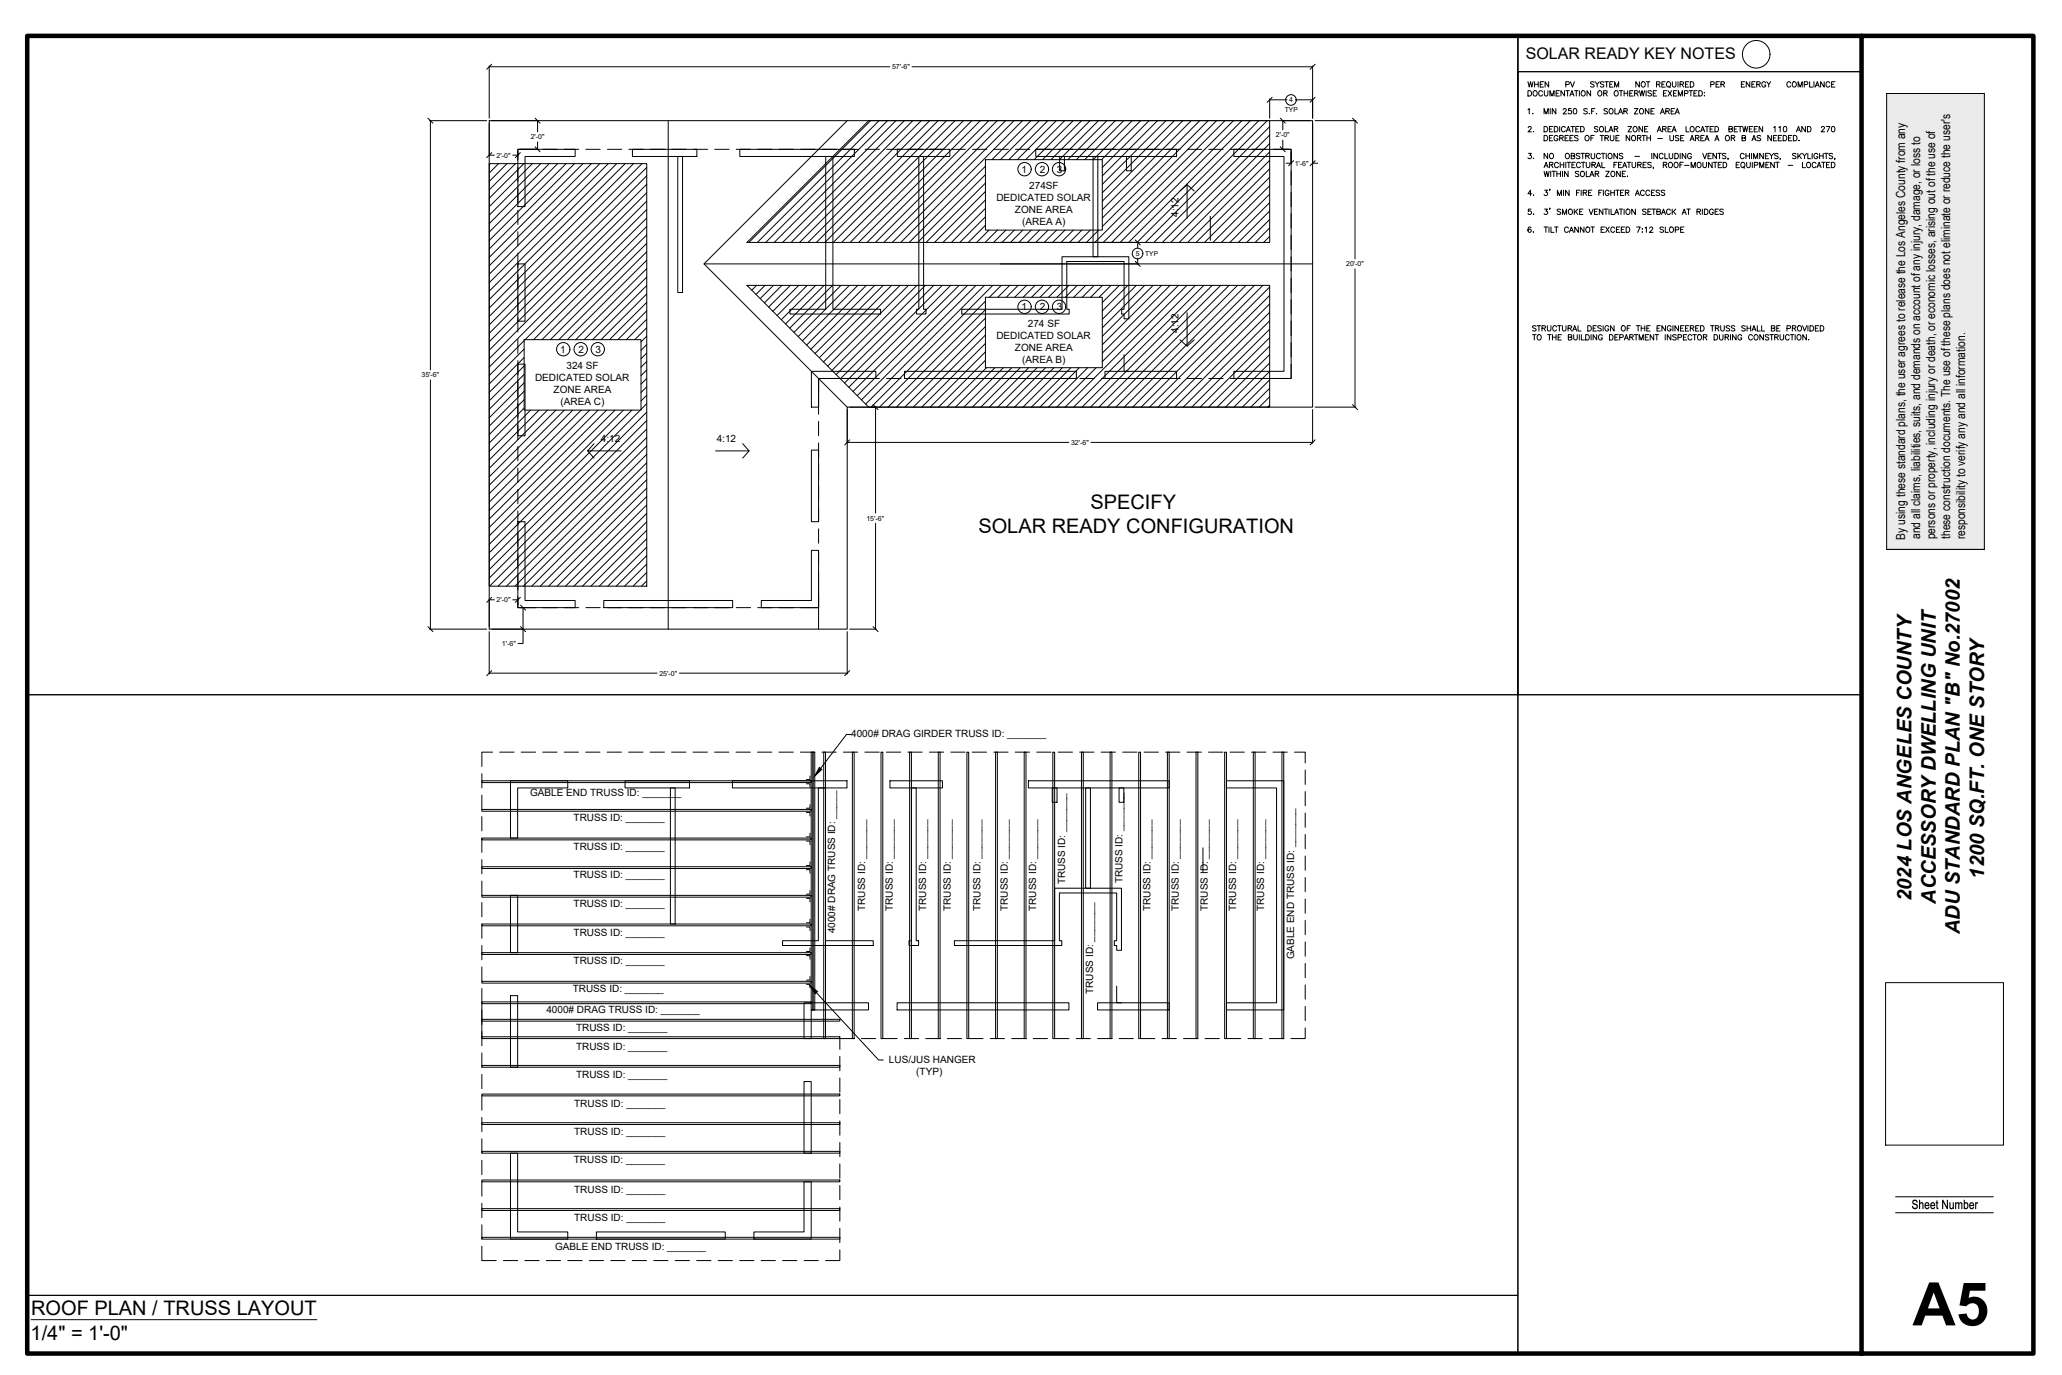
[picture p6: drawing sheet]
<svg xmlns="http://www.w3.org/2000/svg" width="914mm" height="610mm" viewBox="0 0 914 610" stroke-linecap="round" stroke-linejoin="round" font-family="sans-serif">
<defs><g id="words">
<text font-size="26.6" x="848.1" y="587.6">A5</text>
<g font-size="8.9">
<text x="483.6" y="225.7">SPECIFY</text>
<text x="433.9" y="236.4">SOLAR READY CONFIGURATION</text>
<text x="879.9" y="389.5" transform="rotate(-90 879.9 389.5)">1200 SQ.FT. ONE STORY</text>
<text x="847.6" y="399.4" transform="rotate(-90 847.6 399.4)">2024 LOS ANGELES COUNTY</text>
<text x="858.4" y="400.8" transform="rotate(-90 858.4 400.8)">ACCESSORY DWELLING UNIT</text>
<text x="869.1" y="414.3" transform="rotate(-90 869.1 414.3)">ADU STANDARD PLAN &quot;B&quot; No.27002</text>
<text x="13.8" y="583.2">ROOF PLAN / TRUSS LAYOUT</text>
<text x="13.5" y="593.9">1/4&quot; = 1'-0&quot;</text>
</g>
<text font-size="7.1" x="676.6" y="26.2">SOLAR READY KEY NOTES</text>
<g font-size="5.5">
<text x="844.8" y="239.2" transform="rotate(-90 844.8 239.2)">By using these standard plans, the user agrees to release the Los Angeles County from any</text>
<text x="851.5" y="239" transform="rotate(-90 851.5 239)">and all claims, liabilities, suits, and demands on account of any injury, damage, or loss to</text>
<text x="858.1" y="239.2" transform="rotate(-90 858.1 239.2)">persons or property, including injury or death, or economic losses, arising out of the use of</text>
<text x="864.8" y="239" transform="rotate(-90 864.8 239)">these construction documents. The use of these plans does not eliminate or reduce the user's</text>
<text x="871.5" y="239.2" transform="rotate(-90 871.5 239.2)">responsibility to verify any and all information.</text>
</g>
<g font-size="4.4">
<text x="453" y="76.6">1</text>
<text x="461.1" y="76.6">2</text>
<text x="468.6" y="76.6">3</text>
<text x="456.4" y="83.8">274SF</text>
<text x="441.8" y="89.1">DEDICATED SOLAR</text>
<text x="450.1" y="94.5">ZONE AREA</text>
<text x="453.3" y="99.8">(AREA A)</text>
<text x="522.6" y="96.2" transform="rotate(-90 522.6 96.2)">4:12</text>
<text x="453" y="137.6">1</text>
<text x="461.1" y="137.6">2</text>
<text x="468.6" y="137.6">3</text>
<text x="455.8" y="144.8">274 SF</text>
<text x="522.6" y="147.6" transform="rotate(-90 522.6 147.6)">4:12</text>
<text x="441.8" y="150.1">DEDICATED SOLAR</text>
<text x="450.1" y="155.5">ZONE AREA</text>
<text x="248.5" y="156.4">1</text>
<text x="256.6" y="156.4">2</text>
<text x="264.1" y="156.4">3</text>
<text x="453.3" y="160.8">(AREA B)</text>
<text x="251.2" y="163.6">324 SF</text>
<text x="237.3" y="168.9">DEDICATED SOLAR</text>
<text x="245.5" y="174.3">ZONE AREA</text>
<text x="248.6" y="179.6">(AREA C)</text>
<text x="266.5" y="196.1">4:12</text>
<text x="317.8" y="196.1">4:12</text>
<text x="377.4" y="326.8">4000# DRAG GIRDER TRUSS ID: _______</text>
<text x="235.1" y="353.1">GABLE END TRUSS ID: _______</text>
<text x="254.3" y="364.2">TRUSS ID: _______</text>
<text x="254.3" y="376.7">TRUSS ID: _______</text>
<text x="254.3" y="389.3">TRUSS ID: _______</text>
<text x="472.3" y="392" transform="rotate(-90 472.3 392)">TRUSS ID: _______</text>
<text x="497.7" y="391.6" transform="rotate(-90 497.7 391.6)">TRUSS ID: _______</text>
<text x="254.3" y="402.2">TRUSS ID: _______</text>
<text x="383.7" y="403.9" transform="rotate(-90 383.7 403.9)">TRUSS ID: _______</text>
<text x="395.9" y="403.9" transform="rotate(-90 395.9 403.9)">TRUSS ID: _______</text>
<text x="410.7" y="403.9" transform="rotate(-90 410.7 403.9)">TRUSS ID: _______</text>
<text x="421.6" y="403.9" transform="rotate(-90 421.6 403.9)">TRUSS ID: _______</text>
<text x="434.8" y="403.9" transform="rotate(-90 434.8 403.9)">TRUSS ID: _______</text>
<text x="447" y="403.9" transform="rotate(-90 447 403.9)">TRUSS ID: _______</text>
<text x="459.6" y="403.9" transform="rotate(-90 459.6 403.9)">TRUSS ID: _______</text>
<text x="510.1" y="403.9" transform="rotate(-90 510.1 403.9)">TRUSS ID: _______</text>
<text x="522.8" y="403.9" transform="rotate(-90 522.8 403.9)">TRUSS ID: _______</text>
<text x="535.6" y="403.9" transform="rotate(-90 535.6 403.9)">TRUSS ID: _______</text>
<text x="548.2" y="403.9" transform="rotate(-90 548.2 403.9)">TRUSS ID: _______</text>
<text x="560.6" y="403.9" transform="rotate(-90 560.6 403.9)">TRUSS ID: _______</text>
<text x="370.4" y="413.8" transform="rotate(-90 370.4 413.8)">4000# DRAG TRUSS ID: _____</text>
<text x="254.3" y="415">TRUSS ID: _______</text>
<text x="573.9" y="425.3" transform="rotate(-90 573.9 425.3)">GABLE END TRUSS ID: _______</text>
<text x="254.3" y="427.5">TRUSS ID: _______</text>
<text x="254" y="439.9">TRUSS ID: _______</text>
<text x="484.7" y="440.7" transform="rotate(-90 484.7 440.7)">TRUSS ID: _______</text>
<text x="242.3" y="449.1">4000# DRAG TRUSS ID: _______</text>
<text x="255.5" y="456.9">TRUSS ID: _______</text>
<text x="255.5" y="465.4">TRUSS ID: _______</text>
<text x="394.2" y="471.1">LUS/JUS HANGER</text>
<text x="255.5" y="477.8">TRUSS ID: _______</text>
<text x="406.3" y="476.5">(TYP)</text>
<text x="254.6" y="491">TRUSS ID: _______</text>
<text x="254.6" y="503.4">TRUSS ID: _______</text>
<text x="254.4" y="515.8">TRUSS ID: _______</text>
<text x="254.6" y="528.9">TRUSS ID: _______</text>
<text x="254.6" y="541.4">TRUSS ID: _______</text>
<text x="246.1" y="554.4">GABLE END TRUSS ID: _______</text>
</g>
<g font-size="3.1">
<text x="395.6" y="30.7">57'-6&quot;</text>
<text x="571.7" y="45.4">4</text>
<text x="235.3" y="61.8">2'-0&quot;</text>
<text x="565.8" y="60.9">2'-0&quot;</text>
<text x="220.2" y="69.9">2'-0&quot;</text>
<text x="574.1" y="73.4">1'-6&quot;</text>
<text x="503.7" y="113.4">5</text>
<text x="597" y="118.1">20'-0&quot;</text>
<text x="186.9" y="167.3">35'-6&quot;</text>
<text x="474.9" y="197.2">32'-6&quot;</text>
<text x="384.2" y="230.8">15'-6&quot;</text>
<text x="220.2" y="267">2'-0&quot;</text>
<text x="222.6" y="286.4">1'-6&quot;</text>
<text x="292.4" y="299.5">25'-0&quot;</text>
</g>
<g font-size="3">
<text x="569.8" y="49.7">TYP</text>
<text x="507.8" y="113.6">TYP</text>
</g>
</g></defs>
<!-- layer: Roof Overhang -->
<g fill="none" stroke="#000" stroke-width=".44">
<path d="M218.4 333.5h-4.7v6.3M221.6 333.5h6.4M231.1 333.5h6.4M240.7 333.5h6.3M250.2 333.5h6.3M259.7 333.5h6.4M269.2 333.5h6.4M278.8 333.5h6.3M288.3 333.5h6.3M297.8 333.5h6.4M307.3 333.5h6.4M316.9 333.5h6.3"/>
<path d="M326.4 333.5h6.3M335.9 333.5h6.4M345.4 333.5h6.4M355 333.5h6.3M364.5 333.5h6.3M374 333.5h6.4M383.5 333.5h6.4M393.1 333.5h6.3M402.6 333.5h6.3M412.1 333.5h6.4M421.6 333.5h6.4M431.2 333.5h6.3"/>
<path d="M440.7 333.5h6.3M450.2 333.5h6.4M459.7 333.5h6.4M469.3 333.5h6.3M478.8 333.5h6.3M488.3 333.5h6.4M497.8 333.5h6.4M507.4 333.5h6.3M516.9 333.5h6.3M526.4 333.5h6.4M535.9 333.5h6.4M545.5 333.5h6.3"/>
<path d="M555 333.5h6.3M564.5 333.5h6.4M574 333.5h4.8v4.7M213.7 343v6.3M213.7 352.5v6.4M578.8 341.4v6.3M578.8 350.9v6.4M213.7 362v6.4M213.7 371.6v6.3M578.8 360.4v6.4M578.8 370v6.3M578.8 379.5v6.3"/>
<path d="M213.7 381.1v6.3M213.7 390.6v6.4M578.8 389v6.4M578.8 398.5v6.4M213.7 400.1v6.4M213.7 409.7v6.3M213.7 419.2v6.3M578.8 408.1v6.3M578.8 417.6v6.3M213.7 428.7v6.4M213.7 438.2v6.4M578.8 427.1v6.4"/>
<path d="M578.8 436.6v6.4M213.7 447.8v6.3M213.7 457.3v6.3M578.8 455.7v4.7h-6.3M578.8 446.2v6.3M213.7 466.8v6.3M213.7 476.3v6.4M372.4 468.4v6.3M372.4 477.9v6.4M378.8 460.4h-6.4v4.8M382 460.4h6.3M391.5 460.4h6.3"/>
<path d="M401 460.4h6.4M410.5 460.4h6.4M420.1 460.4h6.3M429.6 460.4h6.3M439.1 460.4h6.4M448.6 460.4h6.4M458.2 460.4h6.3M467.7 460.4h6.3M477.2 460.4h6.4M486.7 460.4h6.4M496.3 460.4h6.3M505.8 460.4h6.3"/>
<path d="M515.3 460.4h6.4M524.8 460.4h6.4M534.4 460.4h6.3M543.9 460.4h6.3M553.4 460.4h6.4M562.9 460.4h6.4M213.7 485.8v6.4M213.7 495.4v6.3M372.4 487.4v6.4M372.4 497v6.3M213.7 504.9v6.3M213.7 514.4v6.4"/>
<path d="M372.4 506.5v6.3M372.4 516v6.4M213.7 523.9v6.4M213.7 533.5v6.3M372.4 525.5v6.4M372.4 535.1v6.3M213.7 552.5v6.4h6.3M213.7 543v6.3M223.2 558.9h6.4M232.7 558.9h6.4M242.3 558.9h6.3M251.8 558.9h6.3"/>
<path d="M261.3 558.9h6.4M270.8 558.9h6.4M280.4 558.9h6.3M289.9 558.9h6.3M299.4 558.9h6.4M308.9 558.9h6.4M318.5 558.9h6.3M328 558.9h6.3M337.5 558.9h6.4M347 558.9h6.4M356.6 558.9h6.3M372.4 554.1v4.8h-6.3"/>
<path d="M372.4 544.6v6.3"/>
</g>
<!-- layer: Trusses -->
<g fill="none" stroke="#000" stroke-width=".44">
<path d="M359.7 333.5h.8v114.3h-.8zM360.5 333.5h.8v114.3h-.8zM365.3 333.5h.8v126.9h-.8zM377.5 325.6h-2.2l-11.4 15.1M378 333.5h.8v126.9h-.8zM390.7 333.5h.8v126.9h-.8zM403.4 333.5h.8v126.9h-.8zM416.1 333.5h.8v126.9h-.8zM428.8 333.5h.8v126.9h-.8zM441.5 333.5h.8v126.9h-.8zM454.2 333.5h.8v126.9h-.8zM466.9 333.5h.8v126.9h-.8z"/>
<path d="M479.6 333.5h.8v126.9h-.8zM492.3 333.5h.8v126.9h-.8zM505 333.5h.8v126.9h-.8zM517.7 333.5h.8v126.9h-.8zM530.4 333.5h.8v126.9h-.8zM543.1 333.5h.8v126.9h-.8zM555.8 333.5h.8v126.9h-.8zM568.5 333.5h.8v126.9h-.8zM213.7 358.9h146v.8h-146zM213.7 346.2h146v.8h-146zM357.6 347.5h1.6v1.6M359.2 344v1.6h-1.6"/>
<path d="M359.2 356.7v1.6h-1.6M213.7 371.6h146v.8h-146zM357.6 360.2h1.6v1.6M357.6 372.9h1.6v1.6M359.2 369.4v1.6h-1.6M213.7 397h146v.8h-146zM213.7 384.3h146v.8h-146zM357.6 385.6h1.6v1.6M357.6 398.3h1.6v1.6M359.2 382.1v1.6h-1.6M359.2 394.8v1.6h-1.6M213.7 409.7h146v.8h-146z"/>
<path d="M357.6 411h1.6v1.6M359.2 407.5v1.6h-1.6M213.7 435.1h146v.8h-146zM213.7 422.4h146v.8h-146zM357.6 423.7h1.6v1.6M357.6 436.4h1.6v1.6M359.2 420.2v1.6h-1.6M359.2 432.9v1.6h-1.6M213.7 444.6v15.5M213.7 444.2h146v.8h-146zM213.7 459.7h158.7v.7h-158.7zM213.7 451.9h158.7v.8h-158.7z"/>
<path d="M362 440.1l27.6 29.8h2.1M213.7 472.4h158.7v.7h-158.7zM213.7 497.8h158.7v.7h-158.7zM213.7 485.1h158.7v.7h-158.7zM213.7 510.5h158.7v.7h-158.7zM213.7 535.9h158.7v.7h-158.7zM213.7 523.2h158.7v.7h-158.7zM213.7 548.6h158.7v.7h-158.7z"/>
</g>
<path d="M363.3 340.2l1.1 .9-3.1 2.9zM359.1 437l3.4 2.6-1 1z" fill="#000" stroke="#000" stroke-width=".44"/>
<!-- layer: FLLOR PLAN LAYER1 -->
<g fill="none" stroke="#000" stroke-width=".44">
<path d="M229.6 66.2h25.4v3.2h-22.2v22.2h-3.2zM280.4 66.2h28.6v3.2h-28.6zM300.6 69.4h2.1v60.3h-2.1zM328.1 66.2h50.8v3.2h-50.8zM366.2 69.4h3.1v67.7h21.2v2.1h-40.2v-2.1h15.9zM397.9 66.2h23.3v3.2h-23.3zM407.5 69.4h2.1v67.7h1v2.1h-4.2v-2.1h1.1zM459.3 66.2h62.5v3.2h-62.5zM469.9 69.4h2.1v6.3h-2.1zM484.7 69.4h2.1v44.4h-2.1zM499.5 69.4h2.2v6.3h-2.2zM547.2 66.2h25.4v101.6h-25.4v-3.2h22.2v-95.2h-22.2z"/>
<path d="M536.7 95.9v10.6M229.6 117h3.2v25.4h-3.2zM426.5 137.1h44.5v-23.3h29.6v27.5h-2.1v-2.1h-1.1v-2.1h1.1v-21.2h-25.4v21.2h1v2.1h-47.6zM498.5 157.2v7.4h2.1M229.6 161.4h3.2v31.8h-3.2zM359.8 164.6h28.6v3.2h-25.4v12.7h-3.2zM401.1 164.6h76.2v3.2h-76.2zM490 164.6h31.8v3.2h-31.8zM359.8 199.5h3.2v31.8h-3.2zM229.6 231.3h3.2v34.9h22.2v3.2h-25.4zM267.7 266.2h57.2v3.2h-57.2zM337.6 266.2h22.2v-22.2h3.2v25.4h-25.4z"/>
<path d="M226.4 346.2h25.4v3.1h-22.2v22.3h-3.2zM277.2 346.2h28.6v3.1h-28.6zM297.3 349.3h2.1v60.4h-2.1zM324.8 346.2h50.8v3.1h-50.8zM362.9 349.3h3.2v67.8h21.1v2.1h-40.2v-2.1h15.9zM394.7 346.2h23.2v3.1h-23.2zM404.2 349.3h2.1v67.8h1.1v2.1h-4.3v-2.1h1.1zM456 346.2h62.5v3.1h-62.5zM466.6 349.3h2.1v6.4h-2.1zM481.4 349.3h2.2v44.5h-2.2zM496.3 349.3h2.1v6.4h-2.1zM543.9 346.2h25.4v101.6h-25.4v-3.2h22.2v-95.3h-22.2z"/>
<path d="M533.4 375.9v10.6M226.4 397h3.2v25.4h-3.2zM423.2 417.1h44.5v-23.3h29.6v27.5h-2.1v-2.1h-1.1v-2.1h1.1v-21.2h-25.4v21.2h1.1v2.1h-47.7zM495.2 437.2v7.4h2.1M226.4 441.4h3.2v31.7h-3.2zM356.6 444.6h28.5v3.2h-25.4v12.6h-3.1zM397.8 444.6h76.2v3.2h-76.2zM486.7 444.6h31.8v3.2h-31.8zM356.6 479.5h3.1v31.7h-3.1zM226.4 511.2h3.2v35h22.2v3.1h-25.4zM264.5 546.2h57.1v3.1h-57.1zM334.3 546.2h22.3v-22.3h3.1v25.4h-25.4z"/>
</g>
<!-- layer: Roof Plan -->
<g fill="none" stroke="#000" stroke-width=".44">
<path d="M216.9 29.2v23.2M216.9 29.6h177.7M218.1 28.5l-2.3 2.2M404.4 29.6h177.7M582.1 29.2v23.2M583.2 28.5l-2.2 2.2M189.7 52.4l2.3 2.2M190.5 53.5h25.3M190.9 53.5v110.5M216.9 53.5h365.2v127h-206.4v98.4h-158.8zM216.9 54.6v14.6M218.1 53.5h20.7"/>
<path d="M237.3 52.4l2.2 2.2M238.4 53.5v5M296.3 53.5v225.4M375.7 53.5l-63.5 63.5 63.5 63.5M385.2 53.5h177.8v54h-231.8zM386.1 53.5l-54 54M389.8 53.5l-53.9 54M393.6 53.5l-54 54M397.3 53.5l-54 54M401 53.5l-53.9 54M404.8 53.5l-54 54M408.5 53.5l-53.9 54"/>
<path d="M412.3 53.5l-54 54M416 53.5l-54 54M419.8 53.5l-54 54M423.5 53.5l-54 54M427.2 53.5l-53.9 54M431 53.5l-54 54M434.7 53.5l-54 54M438.5 53.5l-54 54M442.2 53.5l-54 54M445.9 53.5l-53.9 54M449.7 53.5l-54 54M453.4 53.5l-53.9 54"/>
<path d="M457.2 53.5l-17.3 17.3M460.9 53.5l-17.3 17.3M464.7 53.5l-17.3 17.3M468.4 53.5l-17.3 17.3M472.1 53.5l-17.2 17.3M475.9 53.5l-17.3 17.3M479.6 53.5l-17.3 17.3M483.4 53.5l-17.3 17.3M487.1 53.5l-17.3 17.3M490.9 53.5l-17.3 17.3M494.6 53.5l-17.3 17.3M498.3 53.5l-17.3 17.3"/>
<path d="M502.1 53.5l-17.3 17.3M505.8 53.5l-17.3 17.3M509.6 53.5l-20.8 20.7M513.3 53.5l-24.5 24.5M517 53.5l-28.2 28.2M520.8 53.5l-32 32M524.5 53.5l-35.7 35.7M528.3 53.5l-39.5 39.5M532 53.5l-43.2 43.2M535.7 53.5l-46.9 46.9M539.5 53.5l-54 54M543.2 53.5l-53.9 54"/>
<path d="M547 53.5l-54 54M550.7 53.5l-54 54M554.5 53.5l-54 54M558.2 53.5l-54 54M561.9 53.5l-53.9 54M563 59.9l-47.5 47.6M563 43.9v8.5M563 44.2h7.7M563 56.2l-51.3 51.3M564.1 43.1l-2.2 2.3M567.7 52.4l2.3 2.2M568.5 53.5h12.5"/>
<path d="M568.9 53.5v4.1M574.4 44.2h7.7M582.1 54.6v18.1M583.2 53.5h18M583.2 43.1l-2.2 2.3M599.8 52.4l2.2 2.2M600.9 53.5v61.3M216.9 68.8h2.3M216.9 72.5h69.9v187.4h-69.9zM217.4 72.5l-.5 .5M218.1 67.7l-2.3 2.2M221.1 72.5l-4.2 4.2"/>
<path d="M224.8 72.5l-7.9 7.9M227.4 68.8h2.2M228.6 72.5l-11.7 11.7M229.6 67.3v1.9M229.6 74.1v6.4M230.8 66.2h8M230.8 67.7l-2.3 2.2M232.3 72.5l-15.4 15.4M236.1 72.5l-19.2 19.2M237.3 65.1l2.2 2.2M237.6 66.2h-8v4.8M238.4 62.9v3.3"/>
<path d="M239.8 72.5l-22.9 22.9M240.8 66.2h6.3M243.6 72.5l-26.7 26.6M247.3 72.5l-30.4 30.4M250.3 66.2h6.3M251 72.5l-34.1 34.1M254.8 72.5l-37.9 37.9M258.5 72.5l-41.6 41.6M259.8 66.2h6.4M262.3 72.5l-45.4 45.4M266 72.5l-49.1 49.1M269.3 66.2h6.4"/>
<path d="M269.7 72.5l-52.8 52.8M273.5 72.5l-56.6 56.6M277.2 72.5l-60.3 60.3M278.9 66.2h6.3M281 72.5l-64.1 64.1M284.7 72.5l-67.8 67.8M286.8 74.2l-69.9 69.8M286.8 77.9l-69.9 69.9M288.4 66.2h6.3M297.9 66.2h6.4M307.4 66.2h6.4M317 66.2h6.3"/>
<path d="M326.5 66.2h6.3M336 66.2h6.4M345.5 66.2h6.4M355.1 66.2h6.3M364.6 66.2h6.3M374.1 66.2h6.4M383.6 66.2h6.4M393.2 66.2h6.3M402.7 66.2h6.3M412.2 66.2h6.4M421.7 66.2h6.4M431.3 66.2h6.3"/>
<path d="M437 70.8h51.8v31.2h-51.8zM437 77.4l-30.1 30.1M437 73.7l-33.8 33.8M440.8 66.2h6.3M450.3 66.2h6.4M459.8 66.2h6.4M469.4 66.2h6.3M478.9 66.2h6.3M488.4 66.2h6.4M497.9 66.2h6.4M507.5 66.2h6.3M517 66.2h6.3"/>
<path d="M526.5 66.2h6.4M536 66.2h6.4M545.6 66.2h6.3M555.1 66.2h6.3M563 78.6l-28.8 28.9M563 63.6l-43.8 43.9M563 74.9l-32.6 32.6M563 71.1l-36.3 36.4M563 67.4l-40.1 40.1M564.6 66.2h8v6.3M567.7 65.1l2.3 2.2M568.5 66.2h2.9"/>
<path d="M568.9 62.1v4.1M570.3 72.3h2.3M572.6 67.3v5.4M572.6 75.7v6.4M573.7 71.2l-2.3 2.3M582.1 72.3h2.2M583.2 71.2l-2.2 2.3M229.6 83.7v6.3M229.6 93.2v6.3M286.8 96.6l-53.9 54M286.8 81.7l-69.9 69.8M286.8 85.4l-69.9 69.9"/>
<path d="M286.8 89.2l-69.9 69.8M286.8 92.9l-69.9 69.9M437 88.6l-18.8 18.9M437 84.9l-22.6 22.6M437 81.2l-26.3 26.3M437 99.9l-7.6 7.6M437 96.1l-11.3 11.4M437 92.4l-15.1 15.1M563 89.8l-17.6 17.7M563 86.1l-21.4 21.4M563 82.3l-25.1 25.2M563 97.3l-10.1 10.2"/>
<path d="M563 93.6l-13.9 13.9M572.6 85.2v6.4M572.6 94.8v6.3M229.6 102.7v6.4M229.6 112.2v6.4M286.8 107.9l-42.7 42.7M286.8 104.1l-46.5 46.5M286.8 100.4l-50.2 50.2M286.8 119.1l-31.5 31.5M286.8 115.4l-35.2 35.2M286.8 111.6l-39 39M312.2 117h269.9"/>
<path d="M438.6 102l-5.5 5.5M442.3 102l-5.4 5.5M443.6 107.5h61.3M446.1 102l-5.5 5.5M449.8 102l-5.4 5.5M453.6 102l-5.5 5.5M457.3 102l-5.5 5.5M461 102l-5.4 5.5M464.8 102l-5.5 5.5M468.5 102l-5.4 5.5M472.3 102l-5.5 5.5M476 102l-5.4 5.5"/>
<path d="M479.8 102l-5.5 5.5M483.5 102l-5.5 5.5M487.2 102l-5.4 5.5M503.4 115.9l2.2 2.2M503.4 106.4l2.2 2.2M504.5 107.5v2.6M504.5 114.6v2.4M563 104.8l-2.6 2.7M563 101.1l-6.4 6.4M572.6 104.3v6.3M572.6 113.8v6.4M600.9 119.2v61.3"/>
<path d="M229.6 121.8v6.3M229.6 131.3v6.3M286.8 137.8l-12.8 12.8M286.8 134.1l-16.5 16.5M286.8 130.3l-20.3 20.3M286.8 126.6l-24 24M286.8 122.8l-27.8 27.8M331.2 126.5h231.8v54h-177.8zM331.8 126.5l-.3 .3M335.5 126.5l-2.1 2.2M339.2 126.5l-4 4M343 126.5l-5.9 5.9"/>
<path d="M346.7 126.5l-7.7 7.8M350.5 126.5l-9.6 9.6M354.2 126.5l-11.5 11.5M358 126.5l-13.4 13.4M361.7 126.5l-15.2 15.2M365.4 126.5l-17 17.1M369.2 126.5l-19 19M372.9 126.5l-20.8 20.9M376.7 126.5l-22.7 22.7M380.4 126.5l-24.6 24.6M384.2 126.5l-26.5 26.5M387.9 126.5l-28.3 28.3"/>
<path d="M391.6 126.5l-30.2 30.2M395.4 126.5l-32.1 32.1M399.1 126.5l-33.9 34M402.9 126.5l-35.8 35.8M406.6 126.5l-37.7 37.7M410.3 126.5l-39.5 39.6M414.1 126.5l-41.4 41.4M417.8 126.5l-43.3 43.3M421.6 126.5l-45.2 45.2M425.3 126.5l-47 47.1M429 126.5l-48.8 48.9M432.8 126.5l-50.8 50.8"/>
<path d="M436.5 126.5l-52.6 52.7M437 131.8h51.8v31.2h-51.8zM437 137.3l-43.2 43.2M437 133.6l-47 46.9M440.3 126.5l-54 54M444 126.5l-5.2 5.3M447.8 126.5l-5.3 5.3M451.5 126.5l-5.3 5.3M455.2 126.5l-5.2 5.3M459 126.5l-5.3 5.3M462.7 126.5l-5.2 5.3M466.5 126.5l-5.3 5.3"/>
<path d="M470.2 126.5l-5.3 5.3M474 126.5l-5.3 5.3M477.7 126.5l-5.3 5.3M481.4 126.5l-5.2 5.3M485.2 126.5l-5.3 5.3M488.9 126.5l-5.3 5.3M492.7 126.5l-5.3 5.3M496.4 126.5l-7.6 7.6M500.1 126.5l-11.3 11.4M503.9 126.5l-15.1 15.1M507.6 126.5l-18.8 18.8M511.4 126.5l-22.6 22.6"/>
<path d="M515.1 126.5l-26.3 26.3M518.9 126.5l-30.1 30.1M522.6 126.5l-33.8 33.8M526.3 126.5l-53.9 54M530.1 126.5l-54 54M533.8 126.5l-54 54M537.6 126.5l-54 54M541.3 126.5l-54 54M545.1 126.5l-54 54M548.8 126.5l-54 54M552.5 126.5l-53.9 54M556.3 126.5l-54 54"/>
<path d="M560 126.5l-54 54M563 138.5l-42 42M563 134.7l-45.7 45.8M563 131l-49.5 49.5M563 127.2l-53.2 53.3M572.6 123.3v6.4M572.6 132.9v6.3M229.6 140.8v6.4M229.6 150.3v6.4M229.6 159.9v6.3M232.4 150.6h51.9v31.2h-51.9zM232.4 151l-15.5 15.5"/>
<path d="M232.4 154.8l-15.5 15.4M232.4 158.5l-15.5 15.5M286.8 149l-2.5 2.6M286.8 152.8l-2.5 2.5M286.8 156.5l-2.5 2.6M286.8 145.3l-5.3 5.3M286.8 141.6l-9 9M437 141l-39.5 39.5M437 159.7l-20.8 20.8M437 156l-24.5 24.5M437 152.3l-28.3 28.2M437 148.5l-32 32"/>
<path d="M437 144.8l-35.7 35.7M563 157.2l-23.3 23.3M563 153.4l-27 27.1M563 149.7l-30.8 30.8M563 146l-34.5 34.5M563 142.2l-38.3 38.3M572.6 142.4v6.3M572.6 151.9v6.4M190.9 168.5v110.4M229.6 169.4v6.3M229.6 178.9v6.4M232.4 162.2l-15.5 15.5"/>
<path d="M232.4 166l-15.5 15.5M232.4 169.7l-15.5 15.5M232.4 173.5l-15.5 15.5M232.4 177.2l-15.5 15.5M286.8 160.3l-2.5 2.5M286.8 164l-2.5 2.5M286.8 167.7l-2.5 2.6M286.8 171.5l-2.5 2.5M286.8 175.2l-2.5 2.6M286.8 179l-2.5 2.5M363 167.8v15.9M370.9 167.8h-7.9v6.3"/>
<path d="M374.1 167.8h6.4M383.6 167.8h6.4M387.2 179.4l2.2 2.2M393.2 167.8h6.3M402.7 167.8h6.3M412.2 167.8h6.4M421.7 167.8h6.4M431.3 167.8h6.3M437.5 163l-17.5 17.5M440.8 167.8h6.3M441.2 163l-17.5 17.5M444.9 163l-17.4 17.5"/>
<path d="M448.7 163l-17.5 17.5M450.3 167.8h6.4M452.4 163l-17.5 17.5M456.2 163l-17.5 17.5M459.8 167.8h6.4M459.9 163l-17.5 17.5M463.6 163l-17.4 17.5M467.4 163l-17.5 17.5M469.4 167.8h6.3M471.1 163l-17.4 17.5M474.9 163l-17.5 17.5M478.6 163l-17.5 17.5"/>
<path d="M478.9 167.8h6.3M482.3 163l-17.4 17.5M486.1 163l-17.5 17.5M488.4 167.8h6.4M497.9 167.8h6.4M507.5 167.8h6.3M517 167.8h6.3M526.5 167.8h6.4M536 167.8h6.4M545.6 167.8h6.3M555.1 167.8h6.3M563 164.7l-15.8 15.8"/>
<path d="M563 160.9l-19.5 19.6M563 172.1l-8.3 8.4M563 179.6l-.8 .9M563 175.9l-4.6 4.6M563 168.4l-12.1 12.1M572.6 161.4v6.4h-8M599.8 179.4l2.2 2.2M229.6 188.4v6.4M229.6 198v6.3M232.4 181l-15.5 15.4M235.3 181.8l-18.4 18.4M239 181.8l-22.1 22.1"/>
<path d="M242.8 181.8l-25.9 25.9M246.5 181.8l-29.6 29.6M250.3 181.8l-33.4 33.3M254 181.8l-37.1 37.1M257.7 181.8l-40.8 40.8M261.5 181.8l-44.6 44.6M265.2 181.8l-48.3 48.3M269 181.8l-52.1 52M272.7 181.8l-55.8 55.8M276.5 181.8l-59.6 59.5M280.2 181.8l-63.3 63.3M283.9 181.8l-67 67"/>
<path d="M286.8 182.7l-69.9 69.9M286.8 186.5l-69.9 69.8M286.8 190.2l-69.7 69.7M286.8 193.9l-65.9 66M286.8 197.7l-62.2 62.2M363 186.8v6.4M363 196.4v6.3M375.7 181.6v14.9M375.7 196.1h98.3M376.8 180.5h11.8M376.8 195l-2.2 2.2M388.3 180.5v47"/>
<path d="M483.8 196.1h98.3M582.1 181.6v14.9M583.2 180.5h18M583.2 195l-2.2 2.2M229.6 207.5v6.3M229.6 217v6.4M286.8 212.7l-47.2 47.2M286.8 208.9l-51 51M286.8 205.2l-54.7 54.7M286.8 216.4l-43.5 43.5M286.8 201.4l-58.5 58.5M363 205.9v6.3"/>
<path d="M363 215.4v6.4M229.6 226.5v6.4M229.6 236.1v6.3M286.8 238.8l-21 21.1M286.8 235.1l-24.8 24.8M286.8 231.4l-28.5 28.5M286.8 227.6l-32.3 32.3M286.8 223.9l-36 36M286.8 220.1l-39.7 39.8M363 224.9v6.4M363 234.5v6.3M388.3 232v46.9"/>
<path d="M229.6 245.6v6.3M229.6 255.1v6.4M286.8 257.5l-2.3 2.4M286.8 253.8l-6.1 6.1M286.8 250.1l-9.8 9.8M286.8 246.3l-13.5 13.6M286.8 242.6l-17.3 17.3M363 244v6.3M363 253.5v25.4M189.7 277.8l2.3 2.2M190.5 278.9h25.3M216.9 265.6v12.2"/>
<path d="M216.9 265.9h2.3M218.1 278.9h14.2M218.1 264.8l-2.3 2.2M227.4 265.9h2.2M229.6 264.6v4.8h8M230.8 264.8l-2.3 2.2M230.8 268.3l2.3 2.2M230.8 277.8l2.3 2.2M231.9 269.4v15.9h-2.2M240.8 269.4h6.3M250.3 269.4h6.3M259.8 269.4h6.4"/>
<path d="M269.3 269.4h6.4M278.9 269.4h6.3M288.4 269.4h6.3M297.9 269.4h6.4M307.4 269.4h6.4M317 269.4h6.3M326.5 269.4h6.3M336 269.4h6.4M345.5 269.4h6.4M363 263v6.4h-7.9M376.8 278.9h11.8M387.2 277.8l2.2 2.2"/>
<path d="M216.9 280v18.8M216.9 298.4h74.5M218.1 297.3l-2.3 2.3M301.3 298.4h74.4M375.7 280v18.8M376.8 297.3l-2.2 2.3"/>
<circle cx="572.5" cy="44.3" r="2.35"/>
<circle cx="454.3" cy="75" r="2.96"/>
<circle cx="462.1" cy="75" r="2.96"/>
<circle cx="469.6" cy="75" r="2.96"/>
<circle cx="504.5" cy="112.4" r="2.35"/>
<circle cx="454.3" cy="136" r="2.96"/>
<circle cx="462.1" cy="136" r="2.96"/>
<circle cx="469.6" cy="136" r="2.96"/>
<circle cx="249.8" cy="154.8" r="2.96"/>
<circle cx="257.5" cy="154.8" r="2.96"/>
<circle cx="265.1" cy="154.8" r="2.96"/>
</g>
<!-- layer: Elevation - Left Details -->
<path d="M523.2 84.7l3.2-2.8v14.8M526.4 81.9l3.2 2.8M526.4 138.6v14.9l-3.2-2.8M529.6 150.7l-3.2 2.8M260.6 199.9l2.8 3.2M263.4 196.7l-2.8 3.2h14.8M329.4 196.7l2.8 3.2h-14.8M332.2 199.9l-2.8 3.2" fill="none" stroke="#000" stroke-width=".44"/>
<!-- layer: 0 -->
<g fill="none" stroke="#000" stroke-width=".44">
<path d="M12.1 15.9h661v292.1h-661zM825.5 15.9h76.2v584.2h-76.2zM673.1 31.8h152.4v276.2h-152.4zM673.1 31.8h152.4M677.6 36.2l.5 2.4 .6-2.4 .6 2.4 .5-2.4M680.5 36.2v2.4M680.5 37.4h1.6M682.1 36.2v2.4M683 37.4h.9M684.5 36.2h-1.5v2.4h1.5M686.8 36.2v2.4l-1.6-2.4v2.4M694.4 37.5l1.3-.1 .1-.9-1.4-.3v2.4"/>
<path d="M696.4 36.2l.9 2.4 .9-2.4M706.9 36.6l-.5-.4-1.1 .4 .3 .5 1.3 .8-.5 .7-1.1-.3M707.4 36.2l.9 1.2v1.2M709.2 36.2l-.9 1.2M711.2 36.6l-.5-.4-1.1 .4 .3 .5 1.3 .8-.5 .7-1.1-.3M711.7 36.2h1.6M712.5 36.2v2.4M713.8 37.4h1M715.3 36.2h-1.5v2.4h1.5M716 38.6v-2.4l.9 2.4 .9-2.4v2.4M727 36.2v2.4l-1.6-2.4v2.4M728.2 36.3a1.07 1.07 0 0 1 1.4 1.2 1.07 1.07 0 0 1-1.6 .8l-.2-1.2z"/>
<path d="M730 36.2h1.6M730.8 36.2v2.4M734.6 37.4l1.3-.1 .3-.6-.6-.5h-1v2.4M735.4 37.4l.8 1.2M737 37.4h.9M738.4 36.2h-1.4v2.4h1.4M739.5 36.3a1.07 1.07 0 0 1 1.4 1.2 1.07 1.07 0 0 1-1.7 .8l-.2-1.2zM740 38.2l.7 .6M741.6 36.2v1.7l.7 .7 .8-.3 .1-2.1M744.1 36.2v2.4M745 37.4l1.4-.1 .2-.6-.6-.5h-1v2.4M745.8 37.4l.8 1.2"/>
<path d="M747.4 37.4h.9M748.9 36.2h-1.5v2.4h1.5M749.6 36.2h.7a1.27 1.27 0 0 1 .9 1.2 1.27 1.27 0 0 1-.9 1.2h-.7zM758.6 37.5l1.4-.1 .1-.9-1.5-.3v2.4M761 37.4h.9M762.5 36.2h-1.5v2.4h1.5M763.2 37.4l1.3-.1 .2-.6-.5-.5h-1v2.4M763.9 37.4l.8 1.2M772.2 37.4h.9M773.7 36.2h-1.5v2.4h1.5M776 36.2v2.4l-1.6-2.4v2.4M776.9 37.4h.9"/>
<path d="M778.3 36.2h-1.4v2.4h1.4M779 37.4l1.4-.1 .2-.6-.6-.5h-1v2.4M779.8 37.4l.8 1.2M783 36.8a.88 .88 0 0 0-1-.6 .88 .88 0 0 0-.7 .9v.6a.85 .85 0 0 0 .8 .9 .85 .85 0 0 0 .9-.9h-.6M783.4 36.2l1 1.2v1.2M785.3 36.2l-.9 1.2M794.1 36.8a.87 .87 0 0 0-1-.6 .87 .87 0 0 0-.7 .9v.6a.87 .87 0 0 0 .7 .9 .87 .87 0 0 0 1-.6M795.2 36.3a1.07 1.07 0 0 1 1.4 1.2 1.07 1.07 0 0 1-1.6 .8l-.2-1.2zM797.4 38.6v-2.4l.9 2.4 .9-2.4v2.4M800.1 37.5l1.4-.1 .1-.9-1.5-.3v2.4M802.5 36.2v2.4h1.3M804.4 36.2v2.4"/>
<path d="M805 38.6l.9-2.4 .9 2.4M805.3 37.8h1.2M808.9 36.2v2.4l-1.5-2.4v2.4M811.4 36.8a.88 .88 0 0 0-1-.6 .88 .88 0 0 0-.7 .9v.6a.88 .88 0 0 0 .7 .9 .88 .88 0 0 0 1-.6M812.2 37.4h.9M813.7 36.2h-1.5v2.4h1.5M677.6 40.2h.8a1.27 1.27 0 0 1 .8 1.2 1.27 1.27 0 0 1-.8 1.2h-.8zM677.6 48.6l.5-.5v2.4M677.7 56.6l.4-.5 .9 .4-1.4 2h1.6M679.6 50.4h.2zM680 58.3h.2zM680.3 40.3a1.07 1.07 0 0 1 1.4 1.2 1.07 1.07 0 0 1-1.6 .7l-.3-1.1z"/>
<path d="M684 40.8a.88 .88 0 0 0-1-.6 .88 .88 0 0 0-.7 .9v.6a.88 .88 0 0 0 .7 .9 .88 .88 0 0 0 1-.6M684.7 50.5v-2.4l.9 2.4 .9-2.4v2.4M684.7 56.1h.8a1.27 1.27 0 0 1 .8 1.2 1.27 1.27 0 0 1-.8 1.2h-.8zM684.8 40.2v1.7l.7 .7 .8-.4 .1-2M687.1 57.2h.9M687.3 42.6v-2.4l.9 2.4 .9-2.4v2.4M687.4 48.1v2.4M688.6 56.1h-1.5v2.4h1.5M689.3 56.1h.8a1.27 1.27 0 0 1 .8 1.2 1.27 1.27 0 0 1-.8 1.2h-.8zM689.9 48.1v2.4l-1.5-2.4v2.4M690.1 41.3h.9M691.5 40.2h-1.4v2.4h1.4"/>
<path d="M691.6 56.1v2.4M693.2 48.7l.5-.6 .9 .5-1.5 1.9h1.6M693.8 40.2v2.4l-1.6-2.4v2.4M694.1 56.6a.87 .87 0 0 0-1-.5 .87 .87 0 0 0-.7 .9v.6a.87 .87 0 0 0 .7 .9 .87 .87 0 0 0 1-.6M694.4 40.2h1.5M694.6 58.5l.9-2.4 .9 2.4M694.9 57.7h1.2M695.2 40.2v2.4M696.2 42.6l.9-2.4 .9 2.4M696.5 41.8h1.2M696.6 56.1h1.6M696.7 48.1h-1.1l-.1 1.1a.84 .84 0 0 1 1.3-.1 .84 .84 0 0 1-.2 1.3 .84 .84 0 0 1-1.2-.3"/>
<path d="M697.4 56.1v2.4M698 48.2a1.17 1.17 0 0 1 1.4 .9 1.17 1.17 0 0 1-.8 1.4l-.8-.4zM698.2 40.2h1.6M698.8 57.2h.9M699 40.2v2.4M700.3 56.1h-1.5v2.4h1.5M700.4 40.2v2.4M700.9 56.1h.8a1.27 1.27 0 0 1 .9 1.2 1.27 1.27 0 0 1-.9 1.2h-.8zM701.6 40.3a1.07 1.07 0 0 1 1.4 1.2 1.07 1.07 0 0 1-1.6 .7l-.2-1.1zM703.9 48.5l-.6-.4-1 .4 .2 .5 1.4 .8-.6 .7-1-.3M704.7 50.4h.2zM705.4 40.2v2.4l-1.6-2.4v2.4"/>
<path d="M705.8 49.3h.9M707.3 48.1h-1.5v2.4M707.9 50.4h.2zM708.6 56.4l-.6-.3-1 .3 .2 .6 1.4 .8-.6 .7-1-.4M709 40.3a1.07 1.07 0 0 1 1.4 1.2 1.07 1.07 0 0 1-1.6 .7l-.3-1.1zM709.7 56.2a1.07 1.07 0 0 1 1.4 1.1 1.07 1.07 0 0 1-1.6 .8l-.2-1.1zM711.1 41.3l1.4-.1 .2-.5-.5-.5h-1.1v2.4M711.9 56.1v2.4h1.4M711.9 41.3l.8 1.3M712.8 48.5l-.5-.4-1 .4 .2 .5 1.3 .8-.5 .7-1-.3M713.5 58.5l.9-2.4 .9 2.4M713.8 57.7h1.1"/>
<path d="M714 48.2a1.07 1.07 0 0 1 1.4 1.2 1.07 1.07 0 0 1-1.6 .8l-.3-1.2zM715.9 57.2l1.3-.1 .2-.6-.5-.4h-1v2.4M716.1 48.1v2.4h1.4M716.2 40.3a1.07 1.07 0 0 1 1.5 1.2 1.07 1.07 0 0 1-1.7 .7l-.2-1.1zM716.7 57.2l.7 1.3M717.7 50.5l.9-2.4 .9 2.4M718.1 40.2h1.5M718.1 49.7h1.1M718.9 40.2v2.4M720.1 49.3l1.4-.1 .2-.6-.6-.5h-1v2.4M720.2 41.3h1.6M720.2 40.2v2.4"/>
<path d="M720.9 49.3l.8 1.2M721.8 40.2v2.4M721.9 56.1h1.6l-1.6 2.4h1.6M722.7 41.3h.9M724.2 40.2h-1.5v2.4h1.5M724.7 56.2a1.07 1.07 0 0 1 1.4 1.1 1.07 1.07 0 0 1-1.7 .8l-.2-1.1zM724.7 48.1h1.6l-1.6 2.4h1.6M724.9 41.3l1.3-.1 .3-.5-.6-.5h-1v2.4M725.7 41.3l.8 1.3M727 40.2l.6 2.4 .6-2.4 .5 2.4 .6-2.4M727.5 48.2a1.07 1.07 0 0 1 1.4 1.2 1.07 1.07 0 0 1-1.7 .8l-.2-1.2zM728.4 56.1v2.4l-1.6-2.4v2.4"/>
<path d="M729.3 57.2h.9M730 40.2v2.4M730.8 56.1h-1.5v2.4h1.5M731.2 48.1v2.4l-1.6-2.4v2.4M732.1 49.3h.9M732.3 40.5l-.5-.3-1 .3 .2 .6 1.3 .8-.5 .7-1-.4M733.1 41.3h.9M733.6 48.1h-1.5v2.4h1.5M734.6 40.2h-1.5v2.4h1.5M734.9 58.5l.9-2.4 .9 2.4M735.3 57.7h1.1M736.3 50.5l.9-2.4 .9 2.4"/>
<path d="M736.7 49.7h1.1M737.3 57.2l1.4-.1 .1-.8-1.5-.2v2.4M737.7 41.3h.9M738.1 57.2l.8 1.3M738.7 49.3l1.4-.1 .1-.8-1.5-.3v2.4M739.2 40.2h-1.5v2.4h1.5M739.5 49.3l.8 1.2M739.7 57.2h.9M739.7 40.2l1.6 2.4M741.1 49.3h.9M741.2 56.1h-1.5v2.4h1.5M741.3 40.2l-1.6 2.4"/>
<path d="M741.5 58.5l.9-2.4 .9 2.4M741.8 57.7h1.2M742.1 41.3h.9M742.6 48.1h-1.5v2.4h1.5M742.9 50.5l.9-2.4 .9 2.4M743.2 49.7h1.2M743.6 40.2h-1.5v2.4h1.5M744.3 42.6v-2.4l.9 2.4 .9-2.4v2.4M747 41.4l1.3-.1 .2-.9-1.5-.2v2.4M747.7 56.1v2.4h1.3M749 40.2h1.6M749.8 40.2v2.4"/>
<path d="M750 56.2a1.07 1.07 0 0 1 1.4 1.1 1.07 1.07 0 0 1-1.7 .8l-.2-1.1zM751.2 41.3h.9M752.6 40.2h-1.4v2.4h1.4M753.3 40.2h.8a1.27 1.27 0 0 1 .9 1.2 1.27 1.27 0 0 1-.9 1.2h-.8zM753.7 56.6a.87 .87 0 0 0-1-.5 .87 .87 0 0 0-.7 .9v.6a.87 .87 0 0 0 .7 .9 .87 .87 0 0 0 1-.6M754.1 58.5l1-2.4 .9 2.4M754.5 57.7h1.1M755.8 41v.2zM755.8 42.4v.2zM756.2 56.1h1.6M757 56.1v2.4M758.3 57.2h.9"/>
<path d="M759.8 56.1h-1.5v2.4h1.5M760.5 56.1h.8a1.27 1.27 0 0 1 .8 1.2 1.27 1.27 0 0 1-.8 1.2h-.8zM766.7 57.2l1.3-.1 .3-.6-.6-.4h-1v2.4l1.5-.3 .1-.5-.6-.5M769.1 57.2h.9M770.5 56.1h-1.4v2.4h1.4M770.9 56.1h1.6M771.7 56.1v2.4M772.8 56.1l.6 2.4 .5-2.4 .6 2.4 .6-2.4M775.8 57.2h.9M777.2 56.1h-1.4v2.4h1.4M777.9 57.2h.9M779.4 56.1h-1.5v2.4h1.5"/>
<path d="M781.7 56.1v2.4l-1.6-2.4v2.4M786.6 56.5l.6-.4v2.4M788.9 56.5l.5-.4v2.4M791.1 56.2a1.17 1.17 0 0 1 1.4 .8 1.17 1.17 0 0 1-.8 1.5l-.8-.5-.1-.9zM796.6 58.5l.9-2.4 .9 2.4M797 57.7h1.1M800.6 56.1v2.4l-1.6-2.4v2.4M801.5 56.1h.8a1.27 1.27 0 0 1 .8 1.2 1.27 1.27 0 0 1-.8 1.2h-.8zM807.7 56.6l.5-.5 .9 .4-1.5 2h1.6M809.9 56.1h1.5l-1.1 2.4M812.5 56.2a1.17 1.17 0 0 1 1.4 .8 1.17 1.17 0 0 1-.9 1.5l-.8-.5-.1-.9zM677.8 68h1.2l-.6 .9a.79 .79 0 0 1 .6 1.3 .79 .79 0 0 1-1.4-.3"/>
<path d="M680 70.3h.2zM684.7 60h.8a1.27 1.27 0 0 1 .8 1.2 1.27 1.27 0 0 1-.8 1.2h-.8zM684.7 74.3l.9-2.3 .9 2.3M684.7 75.9l.6 2.4 .6-2.4 .5 2.4 .6-2.4M685.1 73.5h1.1M686.3 68v2.4l-1.6-2.4v2.4M687.1 73.1l1.4-.1 .2-.6-.6-.4h-1v2.3M687.1 61.2h.9M687.6 68.1a1.12 1.12 0 0 1 1.4 1.1 1.12 1.12 0 0 1-1.4 1.1l-.5-.8zM687.7 75.9v2.4M687.9 73.1l.8 1.2M688.2 75.9h1.6"/>
<path d="M688.6 60h-1.5v2.4h1.5M689 75.9v2.4M690.4 75.9v2.4M690.4 77.1h1.6M690.8 60.6a.88 .88 0 0 0-1-.6 .88 .88 0 0 0-.7 .9v.6a.85 .85 0 0 0 .9 .9 .85 .85 0 0 0 .8-.9h-.5M691.1 72.5a.88 .88 0 0 0-1-.5 .88 .88 0 0 0-.7 .9v.5a.88 .88 0 0 0 .7 .9 .88 .88 0 0 0 1-.5M691.6 61.2l1.4-.1 .2-.6-.5-.5h-1.1v2.4M691.9 72v2.3M691.9 73.1h1.6M692 75.9v2.4M692.4 61.2l.8 1.2M692.9 75.9v2.4"/>
<path d="M693.5 72v2.3M694 61.2h.9M694.4 72v2.3M694.6 68.1a1.12 1.12 0 0 1 1.4 1.1 1.12 1.12 0 0 1-1.4 1.1l-.5-.8zM694.9 72h1.6M695.4 75.9v2.4l-1.6-2.4v2.4M695.5 60h-1.5v2.4h1.5M695.7 72v2.3M696.2 61.2h.9M696.8 69.1l1.3-.1 .2-.6-.5-.4h-1v2.4l1.4-.3 .1-.5-.5-.5M697.1 73.1h.9M697.7 60h-1.5v2.4h1.5"/>
<path d="M698.6 72h-1.5v2.3h1.5M699.8 60.4l-.6-.4-1 .4 .2 .5 1.4 .8-.6 .7-1-.3M700.1 76.3l-.5-.4-1 .4 .2 .5 1.2 .6 .1 .6-.5 .3-1-.3M700.6 68.3l-.6-.3-1 .3 .2 .6 1.2 .4 .2 .7-.6 .4-1-.4M700.8 72.5a.88 .88 0 0 0-1-.6 .88 .88 0 0 0-.7 1v.5a.88 .88 0 0 0 .7 .9 .88 .88 0 0 0 1-.5M701.1 68h1.5M701.3 72h1.6M701.3 76a1.12 1.12 0 0 1 1.4 1.1 1.12 1.12 0 0 1-1.4 1.1l-.5-.8zM701.9 68v2.4M702.1 72v2.3M703.2 69.1l1.4-.1 .1-.8-1.5-.2v2.4M703.3 60.2a1.07 1.07 0 0 1 1.4 1.1 1.07 1.07 0 0 1-1.6 .8l-.2-1.2z"/>
<path d="M703.4 72v1.6l.7 .7 .8-.3 .1-2M703.4 75.9v2.4h1.4M704 69.1l.8 1.3M705 78.3l.9-2.4 .9 2.4M705.4 77.5h1.1M705.5 61.2h.9M705.6 68v1.7l.7 .7 .8-.4 .1-2M705.9 73.1l1.4-.1 .2-.6-.6-.4h-1v2.3M706.7 73.1l.8 1.2M706.9 60h-1.4v2.4M707.4 77.1l1.4-.2 .2-.5-.6-.5h-1v2.4M708 74.3l.9-2.3 .9 2.3"/>
<path d="M708.2 77.1l.8 1.2M708.3 73.5h1.1M709.6 60h1.5M709.7 68.5a.88 .88 0 0 0-1-.5 .88 .88 0 0 0-.7 .9v.6a.88 .88 0 0 0 .7 .9 .88 .88 0 0 0 1-.6M710.1 68h1.6M710.4 72v2.3h1.3M710.4 60v2.4M710.9 68v2.4M711.7 61.2l1.4-.1 .1-.8-1.5-.3v2.4M712 75.9h1.6l-1.6 2.4h1.6M712.3 68v2.4M712.5 61.2l.8 1.2"/>
<path d="M713.3 68.3l.2-.2a1.11 1.11 0 0 1 1.4 1.1 1.11 1.11 0 0 1-1.4 1.1l-.4-.8zM714.1 60v1.7l.7 .7 .8-.3 .1-2.1M714.5 76.3l.3-.3a1.11 1.11 0 0 1 1.4 1.1 1.11 1.11 0 0 1-1.4 1.1l-.5-.8zM715.7 73.1h.9M716.6 61.2h.9M717.2 72h-1.5v2.3M717.3 68v2.4l-1.6-2.4v2.4M717.7 73.1h.9M718.1 60h-1.5v2.4h1.5M718.5 75.9v2.4l-1.6-2.4v2.4M719.2 72h-1.5v2.3h1.5M719.4 77.1h.9"/>
<path d="M719.6 74.3l.8-2.3 1 2.3M719.7 68.3l-.6-.3-1 .3 .2 .6 1.1 .4 .3 .7-.6 .4-1-.4M719.9 73.5h1.1M720.9 75.9h-1.5v2.4h1.5M721.6 78.2h.2zM721.6 72h1.6M722.4 72v2.3M722.7 60v2.4l-1.6-2.4v2.4M723.7 72v1.6l.7 .7 .8-.3 .1-2M724 60.2a1.07 1.07 0 0 1 1.4 1.1 1.07 1.07 0 0 1-1.7 .8l-.2-1.2zM725 69.3h2M726.1 61.2l1.4-.1 .2-.6-.6-.5h-1v2.4"/>
<path d="M726.2 73.1l1.4-.1 .2-.6-.5-.4h-1.1v2.3M726.9 61.2l.8 1.2M727 73.1l.8 1.2M728.2 60h1.5M728.6 73.1h.9M728.9 60v2.4M730.1 72h-1.5v2.3h1.5M730.3 61.2h1.6M730.3 60v2.4M731.9 60v2.4M732.3 72.3l-.6-.3-1 .3 .2 .6 1.2 .5 .2 .6-.6 .3-1-.3M732.5 68v2.4"/>
<path d="M733.3 74.2l-.3 .6M735 68v2.4l-1.6-2.4v2.4M735.2 61.4h2M737.5 68.5a.88 .88 0 0 0-1-.5 .88 .88 0 0 0-.7 .9v.6a.88 .88 0 0 0 .7 .9 .88 .88 0 0 0 1-.6M737.6 73.1l1.3-.1 .2-.8-1.5-.2v2.3M738.3 68v2.4h1.3M738.4 73.1l.8 1.2M740.2 68v1.7l.7 .7 .8-.4 .1-2M740.3 72.1a1.12 1.12 0 0 1 1.4 1 1.12 1.12 0 0 1-1.4 1.1l-.4-.8zM740.5 60v1.7l.7 .7 .8-.3 .1-2.1M742.7 68h.8a1.27 1.27 0 0 1 .8 1.2 1.27 1.27 0 0 1-.8 1.2h-.8zM742.8 72.1a1.12 1.12 0 0 1 1.4 1 1.12 1.12 0 0 1-1.4 1.1l-.5-.8z"/>
<path d="M744.5 60.4l-.6-.4-1 .4 .2 .5 1.4 .8-.6 .7-1-.3M745 73.1h.9M745.1 68v2.4M745.3 61.2h.9M746.4 72h-1.4v2.3M746.7 60h-1.4v2.4h1.4M747 73.3h2M747.6 68v2.4l-1.6-2.4v2.4M749.5 62.4l.9-2.4 .9 2.4M749.8 61.6h1.2M749.9 74.3v-2.3l1 2.3 .9-2.3v2.3M750.1 68.5a.87 .87 0 0 0-1-.5 .87 .87 0 0 0-.7 .9v.6a.85 .85 0 0 0 .8 .9 .85 .85 0 0 0 .9-.9h-.6"/>
<path d="M751.9 61.2l1.3-.1 .1-.8-1.4-.3v2.4M752.6 61.2l.8 1.2M753 72.1a1.12 1.12 0 0 1 1.4 1 1.12 1.12 0 0 1-1.4 1.1l-.4-.8zM754.2 61.2h.9M755.1 68l.9 2.4 .9-2.4M755.2 72v1.6l.6 .7 .8-.3 .2-2M755.7 60h-1.5v2.4h1.5M756.1 62.4l.9-2.4 .9 2.4M756.4 61.6h1.1M757.4 69.1h.9M758.9 68h-1.5v2.4h1.5M759.2 72v2.3l-1.5-2.3v2.3"/>
<path d="M759.8 72h1.6M760.5 62.4l.9-2.4 .9 2.4M760.6 72v2.3M760.8 61.6h1.1M761.2 68v2.4l-1.6-2.4v2.4M761.8 68h1.5M762 73.1h.9M762.6 68v2.4M763.4 72h-1.4v2.3h1.4M764.1 72h.8a1.27 1.27 0 0 1 .8 1.1 1.27 1.27 0 0 1-.8 1.2h-.8zM765.4 68.3l-.6-.3-1 .3 .2 .6 1.3 .6 .1 .5-.6 .4-1-.4M765.6 60.2a1.07 1.07 0 0 1 1.4 1.1 1.07 1.07 0 0 1-1.7 .8l-.2-1.2z"/>
<path d="M766.4 70.3l-.2 .5M767.7 61.2l1.4-.1 .1-.8-1.5-.3v2.4M768.5 61.2l.8 1.2M769.9 73.1h.9M771.4 72h-1.5v2.3h1.5M772.4 72.1a1.11 1.11 0 0 1 1.4 1 1.11 1.11 0 0 1-1.4 1.1l-.4-.8zM772.5 61.2l1.4-.1 .2-.6-.6-.5h-1v2.4l1.5-.2 .1-.6-.6-.4M773 73.9l.7 .7M773.4 68.5a.87 .87 0 0 0-1-.5 .87 .87 0 0 0-.7 .9v.6a.87 .87 0 0 0 .7 .9 .87 .87 0 0 0 1-.6M774.2 69.1h1.6M774.2 68v2.4M774.6 72v1.6l.7 .7 .7-.3 .1-2"/>
<path d="M775.8 68v2.4M776.7 68v2.4M776.9 62.4l.9-2.4 .9 2.4M777.1 72v2.3M777.3 61.6h1.1M777.6 70.4v-2.4l.9 2.4 1-2.4v2.4M778 73.2l1.3-.1 .1-.9-1.4-.2v2.3M780.4 74.3v-2.3l.9 2.3 .9-2.3v2.3M780.8 60.4l-.6-.4-1 .4 .2 .5 1.4 .8-.6 .7-1-.3M781.9 68v2.4l-1.5-2.4v2.4M782.9 69.1h.9M783.1 73.1h.9"/>
<path d="M784.3 68h-1.4v2.4h1.4M784.5 72h-1.4v2.3h1.4M784.7 68l.9 1.1v1.3M785.5 60v2.4l-1.6-2.4v2.4M786.4 61.2h.9M786.5 68l-.9 1.1M786.8 72v2.3l-1.6-2.3v2.3M787.4 72h1.6M787.9 60h-1.5v2.4h1.5M788.2 72v2.3M788.5 68.3l-.5-.3-1.1 .3 .3 .6 1.2 .6 .1 .5-.5 .4-1.1-.4M788.6 61.2h.9"/>
<path d="M789.5 70.3l-.2 .5M790.1 60h-1.5v2.4h1.5M790.8 60h.7a1.27 1.27 0 0 1 .9 1.2 1.27 1.27 0 0 1-.9 1.2h-.7zM792.9 73.3h2.1M793.1 61.2h.9M794.6 60h-1.5v2.4h1.5M795.3 60h.8a1.27 1.27 0 0 1 .8 1.2 1.27 1.27 0 0 1-.8 1.2h-.8zM796.5 68.3l-.6-.3-1 .3 .2 .6 1.3 .6 .1 .5-.6 .4-1-.4M797.3 68v2.4M797.7 62.3h.2zM797.8 69l1.1 1.4M798.9 68l-1.6 1.6"/>
<path d="M799.3 68l.9 1.1v1.3M799.3 72v2.3h1.4M801.1 68l-.9 1.1M801.6 72.1a1.12 1.12 0 0 1 1.4 1 1.12 1.12 0 0 1-1.4 1.1l-.5-.8zM801.7 68v2.4h1.4M803.6 68v2.4M805.3 72.5a.88 .88 0 0 0-1-.5 .88 .88 0 0 0-.7 .9v.5a.88 .88 0 0 0 .7 .9 .88 .88 0 0 0 1-.5M805.8 74.3l.9-2.3 .9 2.3M806.1 68.5a.88 .88 0 0 0-1-.5 .88 .88 0 0 0-.7 .9v.6a.85 .85 0 0 0 .9 .9 .85 .85 0 0 0 .8-.9h-.6M806.1 73.5h1.1M806.9 69.1h1.6M806.9 68v2.4"/>
<path d="M807.8 72h1.6M808.5 68v2.4M808.6 72v2.3M809.1 68h1.6M809.9 68v2.4M810 73.1h.9M811.4 72h-1.4v2.3h1.4M812.1 72h.8a1.27 1.27 0 0 1 .8 1.1 1.27 1.27 0 0 1-.8 1.2h-.8zM812.7 68.3l-.6-.3-1 .3 .2 .6 1.4 .8-.6 .7-1-.4M813.7 70.3l-.2 .5M678.9 92.7h-1.1l-.1 1a.84 .84 0 0 1 1.3 0 .84 .84 0 0 1-.2 1.3 .84 .84 0 0 1-1.2-.4M679.3 85.9h-1.7l1.1-1.6v2.4"/>
<path d="M680 86.6h.2zM680 95h.2zM685 84.3h1.2l-.7 .9a.79 .79 0 0 1 .6 1.3 .79 .79 0 0 1-1.4-.3M685 92.7h1.2l-.7 .9a.79 .79 0 0 1 .6 1.3 .79 .79 0 0 1-1.4-.3M687.3 84l-.2 .5M687.3 92.4l-.2 .5M690.6 86.7v-2.4l.9 2.4 .9-2.4v2.4M692.1 93l-.6-.3-1 .3 .2 .6 1.3 .6 .1 .5-.6 .4-1-.4M692.9 95.1v-2.4l.9 2.4 .9-2.4v2.4M693.3 84.3v2.4M695.7 93l.2-.2a1.07 1.07 0 0 1 1.5 1.2 1.07 1.07 0 0 1-1.7 .7l-.2-.5zM695.8 84.3v2.4l-1.6-2.4v2.4"/>
<path d="M698.1 92.7v2.4M698.7 93.7l1 1.4M699.1 85.4h.9M699.7 92.7l-1.6 1.6M700.5 93.8h.9M700.6 84.3h-1.5v2.4M701.2 84.3v2.4M702 92.7h-1.5v2.4h1.5M702.1 85.4l1.3-.1 .1-.8-1.4-.2v2.4M702.9 85.4l.8 1.3M704.4 85.4h1M704.7 92.7l.9 2.4 .9-2.4"/>
<path d="M705.9 84.3h-1.5v2.4h1.5M707.1 93.8h.9M708.5 92.7h-1.4v2.4h1.4M709 85.4h.9M710.5 84.3h-1.5v2.4M710.8 92.7v2.4l-1.6-2.4v2.4M711 84.3v2.4M711.4 92.7h1.6M712.2 92.7v2.4M713.5 84.9a.88 .88 0 0 0-1-.6 .88 .88 0 0 0-.7 .9v.6a.85 .85 0 0 0 .9 .9 .85 .85 0 0 0 .8-.9h-.5M713.5 92.7v2.4M714.3 85.4h1.6"/>
<path d="M714.3 84.3v2.4M714.4 92.7v2.4h1.4M715.9 84.3v2.4M716 95.1l.9-2.4 .9 2.4M716.4 94.3h1.1M716.5 84.3h1.6M717.3 84.3v2.4M718.1 92.7h1.5M718.6 85.4h.9M718.9 92.7v2.4M720.1 84.3h-1.5v2.4h1.5M720.2 92.7v2.4"/>
<path d="M720.8 85.4l1.3-.1 .2-.8-1.5-.2v2.4M721.2 93l.3-.2a1.07 1.07 0 0 1 1.4 1.2 1.07 1.07 0 0 1-1.7 .7l-.2-.5zM721.6 85.4l.8 1.3M725.2 92.7v2.4l-1.6-2.4v2.4M725.2 86.7l.9-2.4 .9 2.4M725.5 85.9h1.2M729.2 84.9a.87 .87 0 0 0-1-.6 .87 .87 0 0 0-.7 .9v.6a.87 .87 0 0 0 .7 .9 .87 .87 0 0 0 1-.6M730 93l-.6-.3-1 .3 .2 .6 1.3 .6 .1 .5-.6 .4-1-.4M730.8 93.8h.9M731.6 84.9a.87 .87 0 0 0-1-.6 .87 .87 0 0 0-.7 .9v.6a.87 .87 0 0 0 .7 .9 .87 .87 0 0 0 1-.6M732.2 92.7h-1.4v2.4h1.4M732.3 85.4h1"/>
<path d="M732.6 92.7h1.6M733.4 92.7v2.4M733.8 84.3h-1.5v2.4h1.5M734.7 93.8l1.4-.1 .1-.8-1.5-.2v2.4l1.5-.2 .1-.6-.5-.5M736 84.7l-.6-.4-1 .4 .2 .5 1.3 .6 .1 .5-.6 .4-1-.4M736.8 95.1l.9-2.4 .9 2.4M737.1 94.3h1.2M738.3 84.7l-.6-.4-1 .4 .2 .5 1.2 .6 .2 .5-.6 .4-1-.4M740.7 93.3a.87 .87 0 0 0-1-.6 .87 .87 0 0 0-.7 .9v.6a.87 .87 0 0 0 .7 .9 .87 .87 0 0 0 1-.6M741.5 92.7v2.4M742.1 93.7l1 1.4M743.1 92.7l-1.6 1.6"/>
<path d="M746 95.1l.9-2.4 .9 2.4M746.3 94.3h1.1M748 92.7h1.6M748.8 92.7v2.4M752.5 93.8l1.4-.1 .2-.5-.5-.5h-1.1v2.4M753.3 93.8l.8 1.3M754.9 92.7v2.4M755.8 92.7h.8a1.27 1.27 0 0 1 .8 1.2 1.27 1.27 0 0 1-.8 1.2h-.8zM759.8 93.3a.87 .87 0 0 0-1-.6 .87 .87 0 0 0-.7 .9v.6a.85 .85 0 0 0 .8 .9 .85 .85 0 0 0 .9-.9h-.6M760.6 93.8h.9M762.1 92.7h-1.5v2.4h1.5M764.2 93l-.5-.3-1.1 .3 .3 .6 1.2 .6 .1 .5-.5 .4-1.1-.4"/>
<path d="M678.9 101l-.1-.2a1.17 1.17 0 0 0-1.4 .8 1.17 1.17 0 0 0 .9 1.4 .74 .74 0 0 0 .8-.7 .74 .74 0 0 0-.7-.8 .74 .74 0 0 0-.8 .7M679.8 102.9h.3zM684.7 100.6h1.6M685.5 100.6v2.4M686.9 100.6v2.4M687.8 100.6v2.4h1.3M689.4 100.6h1.6M690.2 100.6v2.4M695.5 101.2a.88 .88 0 0 0-1-.6 .88 .88 0 0 0-.7 .9v.6a.88 .88 0 0 0 .7 .9 .88 .88 0 0 0 1-.5M695.9 103l1-2.4 .9 2.4M696.3 102.2h1.1M699.9 100.6v2.4l-1.6-2.4v2.4"/>
<path d="M702.4 100.6v2.4l-1.6-2.4v2.4M703.4 101l.3-.2a1.07 1.07 0 0 1 1.4 1.1 1.07 1.07 0 0 1-1.7 .8l-.2-.6zM705.5 100.6h1.6M706.3 100.6v2.4M710 101.8h.9M711.5 100.6h-1.5v2.4h1.5M712 100.6l1.6 2.4M713.6 100.6l-1.6 2.4M716 101.2a.87 .87 0 0 0-1-.6 .87 .87 0 0 0-.7 .9v.6a.87 .87 0 0 0 .7 .9 .87 .87 0 0 0 1-.5M716.8 101.8h.9M718.3 100.6h-1.5v2.4h1.5M719 101.8h.9"/>
<path d="M720.4 100.6h-1.4v2.4h1.4M721.1 100.6h.8a1.27 1.27 0 0 1 .8 1.2 1.27 1.27 0 0 1-.8 1.2h-.8zM725.8 100.6h1.6l-1.2 2.4M728.2 101.5h.2zM728.2 102.9h.2zM729.5 101.1l.6-.5v2.4M731.6 101.2l.4-.6 .9 .5-1.5 1.9h1.6M737.7 101l-.6-.4-1 .4 .2 .5 1.2 .5 .2 .7-.6 .3-1-.3M738.5 100.6v2.4h1.3M740.5 101l.2-.2a1.07 1.07 0 0 1 1.5 1.1 1.07 1.07 0 0 1-1.7 .8l-.2-.6zM742.9 101.9l1.4-.1 .1-.9-1.5-.3v2.4M745.3 101.8h.9"/>
<path d="M746.7 100.6h-1.4v2.4h1.4M679.6 148.4h1.6M680.4 148.4v2.3M681.2 144.7l-.6-.3-1 .3 .2 .6 1.4 .8-.6 .7-1-.4M681.6 144.4h1.6M682.1 148.5a1.11 1.11 0 0 1 1.4 1 1.11 1.11 0 0 1-1.4 1.1l-.5-.8zM682.4 144.4v2.4M683.8 145.5l1.4-.1 .2-.6-.6-.4h-1v2.4M684.6 145.5l.8 1.3M686.2 144.4v1.7l.7 .7 .8-.4 .1-2M686.3 148.4h1.6M687.1 148.4v2.3"/>
<path d="M688.4 148.4v2.3M688.4 149.5h1.6M690 148.4v2.3M690.3 144.9a.87 .87 0 0 0-1-.5 .87 .87 0 0 0-.7 .9v.6a.87 .87 0 0 0 .7 .9 .87 .87 0 0 0 1-.6M690.7 144.4h1.6M690.9 149.5h.9M691.5 144.4v2.4M692.4 148.4h-1.5v2.3h1.5M692.9 144.4v1.7l.6 .7 .8-.4 .2-2M695.4 145.5l1.3-.1 .3-.6-.6-.4h-1v2.4M695.5 149.5l1.3-.1 .2-.8-1.5-.2v2.3l1.5-.2 .1-.6-.6-.4M696.2 145.5l.8 1.3"/>
<path d="M697.4 146.8l.9-2.4 .9 2.4M697.7 146h1.2M697.9 148.4v1.7l.6 .6 .8-.3 .1-2M699.8 144.4v2.4h1.3M700.4 148.4v2.3M701.3 148.4v2.3h1.3M703.2 148.4h.8a1.27 1.27 0 0 1 .8 1.1 1.27 1.27 0 0 1-.8 1.2h-.8zM704.1 144.4h.8a1.27 1.27 0 0 1 .8 1.2 1.27 1.27 0 0 1-.8 1.2h-.8zM705.6 148.4v2.3M706.5 145.5h.9M708 144.4h-1.5v2.4h1.5M708.1 148.4v2.3l-1.6-2.3v2.3"/>
<path d="M710.1 144.7l-.6-.3-1 .3 .2 .6 1.4 .8-.6 .7-1-.4M710.6 148.9a.87 .87 0 0 0-1-.5 .87 .87 0 0 0-.7 .9v.5a.85 .85 0 0 0 .8 1 .85 .85 0 0 0 .9-1h-.6M710.9 144.4v2.4M713.4 144.9a.87 .87 0 0 0-1-.5 .87 .87 0 0 0-.7 .9v.6a.85 .85 0 0 0 .8 .9 .85 .85 0 0 0 .9-.9h-.6M713.7 148.4h.8a1.27 1.27 0 0 1 .9 1.1 1.27 1.27 0 0 1-.9 1.2h-.8zM715.8 144.4v2.4l-1.6-2.4v2.4M716.1 149.5h.9M717.6 148.4h-1.5v2.3h1.5M718.3 149.6l1.3-.1 .1-.9-1.4-.2v2.3M719.4 144.5a1.12 1.12 0 0 1 1.4 1.1 1.12 1.12 0 0 1-1.4 1.1l-.5-.8zM720.3 150.7l.9-2.3 .9 2.3M720.7 149.9h1.1"/>
<path d="M721.6 145.5h.9M722.7 149.5l1.3-.1 .3-.6-.6-.4h-1v2.3M723 144.4h-1.4v2.4M723.5 149.5l.8 1.2M724.7 148.4h1.6M725.5 148.4v2.3M725.6 144.4h1.6M726.4 144.4v2.4M726.9 150.7v-2.3l.9 2.3 .9-2.3v2.3M727.8 145.5h1.6M727.8 144.4v2.4M729.4 144.4v2.4"/>
<path d="M729.6 149.5h.9M730.3 145.5h.9M731.1 148.4h-1.5v2.3h1.5M731.8 144.4h-1.5v2.4h1.5M733.4 148.4v2.3l-1.6-2.3v2.3M733.9 148.4h1.6M734.7 148.4v2.3M734.8 145.5h.9M736.3 144.4h-1.5v2.4h1.5M738.5 148.4v2.3M738.6 144.4v2.4l-1.6-2.4v2.4M740.9 148.4v2.3l-1.5-2.3v2.3"/>
<path d="M741.1 144.9a.88 .88 0 0 0-1-.5 .88 .88 0 0 0-.7 .9v.6a.86 .86 0 0 0 .8 .9 .86 .86 0 0 0 .9-.9h-.6M741.9 144.4v2.4M743.3 148.7l-.5-.3-1.1 .3 .3 .6 1.3 .8-.5 .6-1.1-.3M744.1 149.6l1.4-.1 .1-.9-1.5-.2v2.3M744.3 144.4v2.4l-1.5-2.4v2.4M745.3 145.5h.9M746.5 149.5h.9M746.7 144.4h-1.4v2.4h1.4M747.4 145.5h.9M748 148.4h-1.5v2.3h1.5M748.9 144.4h-1.5v2.4h1.5M749.6 145.5l1.3-.1 .1-.8-1.4-.2v2.4"/>
<path d="M750.3 148.9a.88 .88 0 0 0-1-.5 .88 .88 0 0 0-.8 .9v.5a.88 .88 0 0 0 .8 .9 .88 .88 0 0 0 1-.5M750.4 145.5l.8 1.3M750.7 148.4h1.6M751.5 148.4v2.3M751.9 145.5h1M753.2 148.5a1.12 1.12 0 0 1 1.4 1 1.12 1.12 0 0 1-1.4 1.1l-.5-.8zM753.4 144.4h-1.5v2.4h1.5M754.1 144.4h.8a1.27 1.27 0 0 1 .8 1.2 1.27 1.27 0 0 1-.8 1.2h-.8zM755.4 149.5l1.3-.1 .2-.6-.5-.4h-1v2.3M756.1 149.5l.8 1.2M758.5 144.4h1.6M759.3 144.4v2.4"/>
<path d="M760.1 148.4h.8a1.27 1.27 0 0 1 .8 1.1 1.27 1.27 0 0 1-.8 1.2h-.8zM760.7 145.5l1.3-.1 .2-.8-1.5-.2v2.4M761.5 145.5l.8 1.3M762.5 148.4v1.7l.7 .6 .8-.3 .1-2M763.1 144.4v1.7l.6 .7 .8-.4 .1-2M765 149.5l1.3-.1 .3-.6-.6-.4h-1v2.3M765.8 149.5l.8 1.2M767 144.7l-.5-.3-1.1 .3 .3 .6 1.3 .8-.5 .7-1.1-.4M767.4 148.4v2.3M769.3 144.7l-.6-.3-1 .3 .2 .6 1.4 .8-.6 .7-1-.4M769.9 148.4v2.3l-1.6-2.3v2.3M772.4 148.9a.88 .88 0 0 0-1-.5 .88 .88 0 0 0-.7 .9v.5a.85 .85 0 0 0 .8 1 .85 .85 0 0 0 .9-1h-.6"/>
<path d="M773.9 144.7l-.5-.3-1 .3 .2 .6 1.3 .8-.5 .7-1-.4M774.7 145.5h1.6M774.7 144.4v2.4M776.3 144.4v2.4M776.9 146.8l.9-2.4 .9 2.4M777.1 148.9a.88 .88 0 0 0-1-.5 .88 .88 0 0 0-.7 .9v.5a.88 .88 0 0 0 .7 .9 .88 .88 0 0 0 1-.5M777.2 146h1.2M778.3 148.5a1.12 1.12 0 0 1 1.4 1 1.12 1.12 0 0 1-1.4 1.1l-.5-.8zM779.3 144.4v2.4h1.3M781.2 144.4v2.4h1.4M782 148.4v2.3l-1.6-2.3v2.3M784.4 148.7l-.6-.3-1 .3 .2 .6 1.4 .8-.6 .6-1-.3"/>
<path d="M784.8 148.4h1.6M785.5 145.5l1.4-.1 .2-.6-.6-.4h-1v2.4l1.5-.3 .1-.5-.6-.5M785.6 148.4v2.3M787 149.5l1.4-.1 .1-.8-1.5-.2v2.3M787.8 149.5l.8 1.2M787.9 145.5h.9M789.4 144.4h-1.5v2.4h1.5M789.4 148.4v1.7l.7 .6 .8-.3 .1-2M792.4 145.6l1.4-.1 .1-.9-1.5-.2v2.4M793.5 148.9a.88 .88 0 0 0-1-.5 .88 .88 0 0 0-.8 .9v.5a.88 .88 0 0 0 .8 .9 .88 .88 0 0 0 1-.5M793.9 148.4h1.6M794.7 148.4v2.3"/>
<path d="M794.8 145.5l1.4-.1 .2-.6-.6-.4h-1v2.4M795.6 145.5l.8 1.3M796.1 148.4v2.3M797.3 148.5a1.12 1.12 0 0 1 1.4 1 1.12 1.12 0 0 1-1.4 1.1l-.4-.8zM797.5 144.5a1.11 1.11 0 0 1 1.4 1.1 1.11 1.11 0 0 1-1.4 1.1l-.4-.8zM799.3 144.4l1 2.4 .9-2.4M801.1 148.4v2.3l-1.6-2.3v2.3M801.7 144.4v2.4M802.1 150.5v.2zM802.6 144.4h.8a1.27 1.27 0 0 1 .9 1.2 1.27 1.27 0 0 1-.9 1.2h-.8zM805 145.5h.9M806.5 144.4h-1.5v2.4h1.5"/>
<path d="M807.2 144.4h.8a1.27 1.27 0 0 1 .8 1.2 1.27 1.27 0 0 1-.8 1.2h-.8zM12.1 308h661v266.3h-661zM673.1 308v-292.1h152.4h-152.4v584.2h152.4M673.1 308h152.4M836.2 435.7h52.2v72h-52.2zM12.1 574.3h661v25.8h-661zM13.8 585.1h126.7"/>
<circle cx="778.8" cy="24.1" r="6.1"/>
</g>
<!-- layer: BORDER -->
<path d="M836.6 41.5l43.4 202.1v-202.1zM836.6 41.5l43.4 202.1h-43.4z" fill="#ebebec" stroke="#ebebec" stroke-width=".44"/>
<path d="M836.6 41.5h43.4M836.6 41.5h43.4v202.1h-43.4zM836.6 243.6h43.4M840.6 537.7h43.3M840.6 530.6h43.3" fill="none" stroke="#000" stroke-width=".44"/>
<g fill="#000">
<path d="M848.3 532.2l1.1-.3 .9 .7 .1 .6h-.5l-.6-.8-.8 .5 .1 .4 1.4 .6 .4 .5v.9l-.6 .7h-1.1l-.7-.7-.1-.7h.4l.2 .6 .6 .3 .6-.1 .3-.5-.2-.5-1.7-.8-.1-.8zM851 531.9h.5v1.4l.7-.3 .7 .4 .1 2.6h-.5v-2l-.4-.5-.6 .5v2h-.5zM858.7 532.3l.5-.3v1h.4v.5h-.4v1.8l.4 .2v.5h-.6l-.3-.3v-2.2h-.3zM861.2 531.9h.5l1.7 3.2-.1-3.2h.5v4.1h-.5l-1.6-3.1v3.1h-.5zM864.5 533h.4l.1 2.2 .3 .4 .6-.4v-2.2h.5v3h-.4v-.4l-.6 .5-.8-.4zM867 533h.4v.4l.6-.4 .8 .5 .4-.5 .8 .1 .2 2.9h-.4l-.1-2.2-.3-.3-.5 .4v2.1h-.5v-2l-.3-.5-.6 .4v2.1h-.5zM875.9 533h.4v.5l.3-.5 .6 .1-.1 .6-.4-.1-.3 .4v2h-.5z"/>
<path d="M853.8 533.3l.9-.3 .8 .7 .2 1h-1.8l.6 .9 .7-.6 .4 .1-.6 .9h-.8l-.6-.5-.2-1.4zM854.2 533.6l-.3 .6h1.3l-.4-.7z"/>
<path d="M856.3 533.3l.9-.3 .9 .7 .1 1h-1.7l.5 .9 .7-.6 .5 .1-.6 .9h-.9l-.6-.5-.1-1.1zM856.8 533.6l-.3 .6h1.2l-.4-.7z"/>
<path d="M870.8 531.9h.5l-.1 1.4 1-.3 .6 .8v1.5l-.7 .8-.8-.4v.3h-.5zM871.6 533.5l-.3 1.3 .6 .8 .4-.4 .1-1-.3-.7z"/>
<path d="M873.6 533.3l.8-.3 .9 .5 .2 1.2h-1.8l.6 .9 .7-.6 .4 .1-.6 .9h-.8l-.6-.5-.2-1.2zM874 533.6l-.3 .6h1.3l-.3-.6z"/>
</g>
<!-- layer: 0 -->
<path d="M825.5 15.9h-813.4v584.2h889.6v-584.2h-76.2v584.2" fill="none" stroke="#000" stroke-width="2"/>
<path d="M825.5 15.9h76.2v584.2h-76.2z" fill="none" stroke="#000" stroke-width=".44"/>
<use href="#words"/>
</svg>
